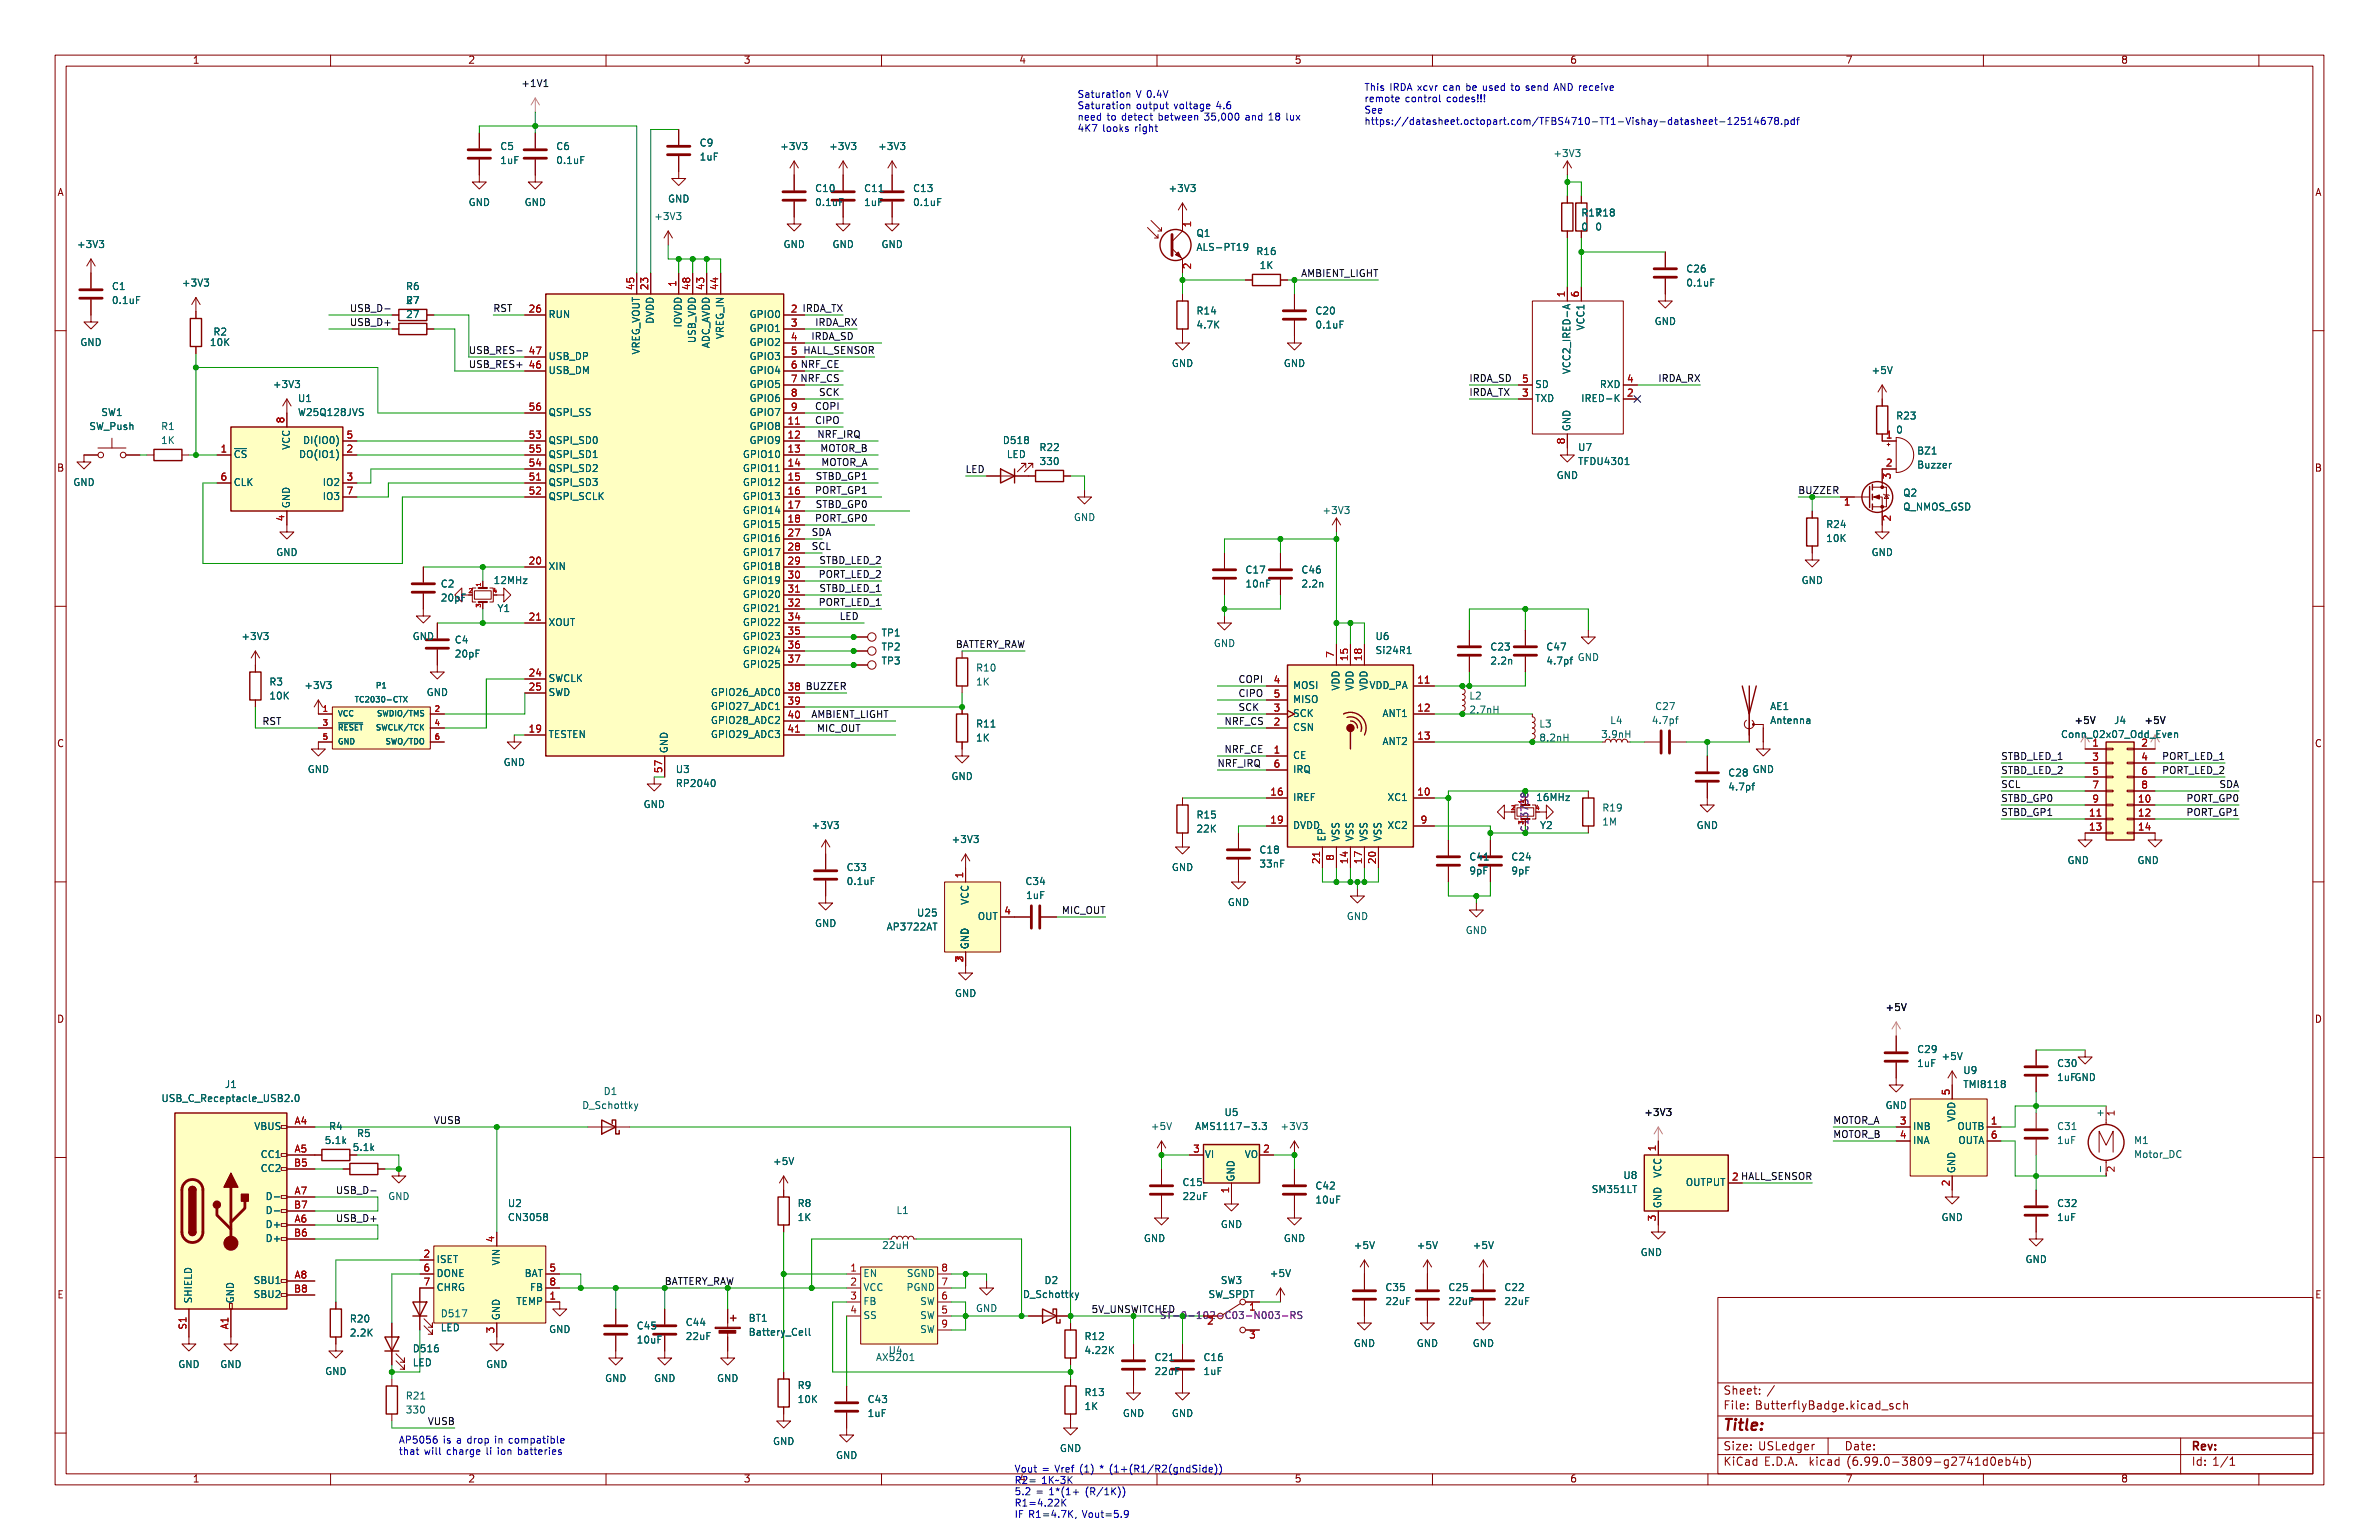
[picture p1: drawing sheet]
<svg xmlns="http://www.w3.org/2000/svg" width="432mm" height="279mm" viewBox="0 0 432 279" stroke-linecap="round" stroke-linejoin="round" font-family="sans-serif">
<defs><g id="words">
<text font-size="2.8" fill="#840000" x="312.8" y="259.7">Title:</text>
<g font-size="2.1" fill="#840000">
<text x="312.8" y="255.9">File: ButterflyBadge.kicad_sch</text>
<text x="312.8" y="253.2">Sheet: /</text>
<text x="312.8" y="263.2">Size: USLedger</text>
<text x="334.8" y="263.2">Date:</text>
<text x="397.8" y="263.2">Rev:</text>
<text x="312.8" y="266">KiCad E.D.A. kicad (6.99.0-3809-g2741d0eb4b)</text>
<text x="397.8" y="266">Id: 1/1</text>
</g>
<g font-size="1.8" fill="#840000">
<text x="35" y="11.7">1</text>
<text x="85" y="11.7">2</text>
<text x="135" y="11.7">3</text>
<text x="185" y="11.7">4</text>
<text x="235" y="11.7">5</text>
<text x="285" y="11.7">6</text>
<text x="335" y="11.7">7</text>
<text x="385" y="11.7">8</text>
<text x="10.3" y="35.6">A</text>
<text x="420.1" y="35.6">A</text>
<text x="10.3" y="85.7">B</text>
<text x="420.1" y="85.7">B</text>
<text x="10.3" y="135.6">C</text>
<text x="420.1" y="135.6">C</text>
<text x="277.5" y="150.4" transform="rotate(-90 277.5 150.4)">C13738</text>
<text x="10.3" y="185.7">D</text>
<text x="420.1" y="185.7">D</text>
<text x="10.4" y="235.7">E</text>
<text x="420.2" y="235.7">E</text>
<text x="35" y="269.1">1</text>
<text x="85" y="269.1">2</text>
<text x="135" y="269.1">3</text>
<text x="235" y="269.1">5</text>
<text x="285" y="269.1">6</text>
<text x="335" y="269.1">7</text>
<text x="385" y="269.1">8</text>
</g>
<g font-size="1.8" fill="#001919">
<text x="95.1" y="15.9">+1V1</text>
<text x="376.9" y="131.4">+5V</text>
<text x="389.6" y="131.4">+5V</text>
<text x="342.6" y="183.5">+5V</text>
<text x="298.9" y="202.6">+3V3</text>
</g>
<g font-size="1.8" fill="#0000c2">
<text x="195.6" y="18">Saturation V 0.4V</text>
<text x="247.6" y="16.7">This IRDA xcvr can be used to send AND receive</text>
<text x="195.6" y="20">Saturation output voltage 4.6</text>
<text x="195.6" y="22.1">need to detect between 35,000 and 18 lux</text>
<text x="247.6" y="18.7">remote control codes!!!</text>
<text x="247.6" y="20.8">See</text>
<text x="247.6" y="22.9">https://datasheet.octopart.com/TFBS4710-TT1-Vishay-datasheet-12514678.pdf</text>
<text x="195.6" y="24.1">4K7 looks right</text>
<text x="72.4" y="262.1">AP5056 is a drop in compatible</text>
<text x="72.4" y="264.2">that will charge li ion batteries</text>
<text x="184.1" y="267.4">Vout = Vref (1) * (1+(R1/R2(gndSide))</text>
<text x="184.1" y="269.4">R2= 1K~3K</text>
<text x="185" y="269.1">4</text>
<text x="184.1" y="271.5">5.2 = 1*(1+ (R/1K))</text>
<text x="184.1" y="273.5">R1=4.22K</text>
<text x="184.1" y="275.6">IF R1=4.7K, Vout=5.9</text>
</g>
<g font-size="1.8" fill="#006464">
<text x="90.9" y="27.3">C5</text>
<text x="90.9" y="29.8">1uF</text>
<text x="101.1" y="27.3">C6</text>
<text x="101.3" y="29.8">0.1uF</text>
<text x="127.1" y="26.7">C9</text>
<text x="127.1" y="29.2">1uF</text>
<text x="142.1" y="27.3">+3V3</text>
<text x="150.9" y="27.3">+3V3</text>
<text x="159.8" y="27.3">+3V3</text>
<text x="282.4" y="28.6">+3V3</text>
<text x="148.2" y="34.9">C10</text>
<text x="157.1" y="34.9">C11</text>
<text x="165.9" y="34.9">C13</text>
<text x="212.5" y="34.9">+3V3</text>
<text x="85" y="37.5">GND</text>
<text x="95.2" y="37.5">GND</text>
<text x="119.2" y="40">+3V3</text>
<text x="121.2" y="36.8">GND</text>
<text x="148.3" y="37.5">0.1uF</text>
<text x="157" y="37.5">1uF</text>
<text x="166" y="37.5">0.1uF</text>
<text x="287.1" y="41.9">0</text>
<text x="287.2" y="39.4">R17R18</text>
<text x="289.7" y="41.9">0</text>
<text x="14.4" y="45.1">+3V3</text>
<text x="142.2" y="45.1">GND</text>
<text x="151.1" y="45.1">GND</text>
<text x="160" y="45.1">GND</text>
<text x="217.3" y="43.1">Q1</text>
<text x="217.8" y="45.6">ALS-PT19</text>
<text x="228.2" y="46.4">R16</text>
<text x="20.4" y="52.7">C1</text>
<text x="33.5" y="52.1">+3V3</text>
<text x="73.8" y="52.7">R6</text>
<text x="228.7" y="48.9">1K</text>
<text x="306.3" y="49.5">C26</text>
<text x="306.4" y="52.1">0.1uF</text>
<text x="20.6" y="55.2">0.1uF</text>
<text x="73.9" y="57.8">27</text>
<text x="73.9" y="55.2">27</text>
<text x="99.6" y="57.8">RUN</text>
<text x="118.7" y="58.9" transform="rotate(-90 118.7 58.9)">DVDD</text>
<text x="123.8" y="59.4" transform="rotate(-90 123.8 59.4)">IOVDD</text>
<text x="136.3" y="57.8">GPIO0</text>
<text x="217.4" y="57.2">R14</text>
<text x="217.4" y="59.7">4.7K</text>
<text x="239" y="57.2">C20</text>
<text x="239.1" y="59.7">0.1uF</text>
<text x="287.7" y="59.8" transform="rotate(-90 287.7 59.8)">VCC1</text>
<text x="300.3" y="59.1">GND</text>
<text x="14.5" y="62.9">GND</text>
<text x="38.3" y="62.9">10K</text>
<text x="38.8" y="61">R2</text>
<text x="99.6" y="65.4">USB_DP</text>
<text x="116.2" y="64.8" transform="rotate(-90 116.2 64.8)">VREG_VOUT</text>
<text x="126.4" y="62.3" transform="rotate(-90 126.4 62.3)">USB_VDD</text>
<text x="128.9" y="63.7" transform="rotate(-90 128.9 63.7)">ADC_AVDD</text>
<text x="131.4" y="61.6" transform="rotate(-90 131.4 61.6)">VREG_IN</text>
<text x="136.3" y="60.3">GPIO1</text>
<text x="136.3" y="62.9">GPIO2</text>
<text x="136.3" y="65.4">GPIO3</text>
<text x="50" y="70.5">+3V3</text>
<text x="99.6" y="67.9">USB_DM</text>
<text x="136.3" y="67.9">GPIO4</text>
<text x="136.3" y="70.5">GPIO5</text>
<text x="212.7" y="66.7">GND</text>
<text x="233" y="66.7">GND</text>
<text x="278.6" y="70.5">SD</text>
<text x="285.1" y="66.9" transform="rotate(-90 285.1 66.9)">VCC2_IRED-A</text>
<text x="290.4" y="70.5">RXD</text>
<text x="340" y="67.9">+5V</text>
<text x="18.4" y="75.6">SW1</text>
<text x="54.2" y="73">U1</text>
<text x="54.5" y="75.6">W25Q128JVS</text>
<text x="99.6" y="75.6">QSPI_SS</text>
<text x="136.3" y="73">GPIO6</text>
<text x="136.3" y="75.6">GPIO7</text>
<text x="278.6" y="73">TXD</text>
<text x="288" y="73">IRED-K</text>
<text x="344.4" y="76.2">R23</text>
<text x="16.2" y="78.1">SW_Push</text>
<text x="29.3" y="78.1">R1</text>
<text x="29.3" y="80.6">1K</text>
<text x="42.4" y="83.2">~{CS}</text>
<text x="52.7" y="81.7" transform="rotate(-90 52.7 81.7)">VCC</text>
<text x="55" y="83.2">DO(IO1)</text>
<text x="55.9" y="80.6">DI(IO0)</text>
<text x="99.6" y="80.6">QSPI_SD0</text>
<text x="99.6" y="83.2">QSPI_SD1</text>
<text x="135.3" y="83.2">GPIO10</text>
<text x="136.3" y="78.1">GPIO8</text>
<text x="136.3" y="80.6">GPIO9</text>
<text x="182.4" y="80.6">D518</text>
<text x="182.7" y="83.2">LED</text>
<text x="188.9" y="81.9">R22</text>
<text x="285.1" y="78.2" transform="rotate(-90 285.1 78.2)">GND</text>
<text x="286.6" y="81.9">U7</text>
<text x="344.3" y="78.7">0</text>
<text x="348.1" y="82.5">BZ1</text>
<text x="13.3" y="88.3">GND</text>
<text x="42.4" y="88.3">CLK</text>
<text x="58.9" y="88.3">IO2</text>
<text x="99.6" y="88.3">QSPI_SD3</text>
<text x="99.6" y="85.7">QSPI_SD2</text>
<text x="135.3" y="85.7">GPIO11</text>
<text x="135.3" y="88.3">GPIO12</text>
<text x="189" y="84.5">330</text>
<text x="282.5" y="87">GND</text>
<text x="286.8" y="84.5">TFDU4301</text>
<text x="348.2" y="85.1">Buzzer</text>
<text x="52.7" y="92.2" transform="rotate(-90 52.7 92.2)">GND</text>
<text x="58.9" y="90.8">IO3</text>
<text x="99.6" y="90.8">QSPI_SCLK</text>
<text x="135.3" y="90.8">GPIO13</text>
<text x="135.3" y="93.3">GPIO14</text>
<text x="135.3" y="95.9">GPIO15</text>
<text x="194.9" y="94.6">GND</text>
<text x="240.5" y="93.3">+3V3</text>
<text x="331.7" y="95.9">R24</text>
<text x="345.4" y="92.7">Q_NMOS_GSD</text>
<text x="345.5" y="90.2">Q2</text>
<text x="50.1" y="101">GND</text>
<text x="135.3" y="98.4">GPIO16</text>
<text x="135.3" y="101">GPIO17</text>
<text x="331.7" y="98.4">10K</text>
<text x="339.7" y="101">GND</text>
<text x="80.1" y="106.7">C2</text>
<text x="89.9" y="106">12MHz</text>
<text x="99.6" y="103.5">XIN</text>
<text x="135.3" y="103.5">GPIO18</text>
<text x="135.3" y="106">GPIO19</text>
<text x="226.3" y="104.1">C17</text>
<text x="226.3" y="106.7">10nF</text>
<text x="236.4" y="104.1">C46</text>
<text x="236.5" y="106.7">2.2n</text>
<text x="327" y="106">GND</text>
<text x="80.3" y="109.2">20pF</text>
<text x="90.4" y="111.1">Y1</text>
<text x="99.6" y="113.7">XOUT</text>
<text x="135.3" y="108.6">GPIO20</text>
<text x="135.3" y="111.1">GPIO21</text>
<text x="135.3" y="113.7">GPIO22</text>
<text x="44.3" y="116.2">+3V3</text>
<text x="74.9" y="116.2">GND</text>
<text x="82.7" y="116.8">C4</text>
<text x="82.8" y="119.4">20pF</text>
<text x="135.3" y="116.2">GPIO23</text>
<text x="135.3" y="118.7">GPIO24</text>
<text x="160.1" y="115.6">TP1</text>
<text x="160.1" y="118.1">TP2</text>
<text x="220.3" y="117.5">GND</text>
<text x="249.8" y="116.2">U6</text>
<text x="250.1" y="118.7">Si24R1</text>
<text x="270.7" y="118.1">C23</text>
<text x="280.9" y="118.1">C47</text>
<text x="49" y="124.5">R3</text>
<text x="55.7" y="125.1">+3V3</text>
<text x="99.6" y="123.8">SWCLK</text>
<text x="135.3" y="121.3">GPIO25</text>
<text x="160.1" y="120.7">TP3</text>
<text x="177.3" y="124.5">1K</text>
<text x="177.4" y="121.9">R10</text>
<text x="234.7" y="125.1">MOSI</text>
<text x="243.2" y="125.4" transform="rotate(-90 243.2 125.4)">VDD</text>
<text x="245.7" y="125.4" transform="rotate(-90 245.7 125.4)">VDD</text>
<text x="248.3" y="125.4" transform="rotate(-90 248.3 125.4)">VDD</text>
<text x="248.3" y="125.1">VDD_PA</text>
<text x="270.8" y="120.7">2.2n</text>
<text x="281" y="120.7">4.7pf</text>
<text x="286.3" y="120">GND</text>
<text x="49.1" y="127">10K</text>
<text x="77.4" y="126.4">GND</text>
<text x="99.6" y="126.4">SWD</text>
<text x="129.5" y="126.4">GPIO26_ADC0</text>
<text x="129.5" y="128.9">GPIO27_ADC1</text>
<text x="129.5" y="131.4">GPIO28_ADC2</text>
<text x="234.7" y="130.2">SCK</text>
<text x="234.7" y="127.6">MISO</text>
<text x="250.9" y="130.2">ANT1</text>
<text x="266.8" y="127">L2</text>
<text x="267" y="129.5">2.7nH</text>
<text x="292.3" y="131.4">L4</text>
<text x="300.2" y="131.4">4.7pf</text>
<text x="300.6" y="128.9">C27</text>
<text x="321.3" y="128.9">AE1</text>
<text x="321.5" y="131.4">Antenna</text>
<text x="383.8" y="131.4">J4</text>
<text x="99.6" y="134">TESTEN</text>
<text x="121.3" y="136.7" transform="rotate(-90 121.3 136.7)">GND</text>
<text x="129.5" y="134">GPIO29_ADC3</text>
<text x="177.3" y="134.6">1K</text>
<text x="177.4" y="132.1">R11</text>
<text x="234.7" y="137.8">CE</text>
<text x="234.7" y="132.7">CSN</text>
<text x="250.9" y="135.3">ANT2</text>
<text x="279.5" y="132.1">L3</text>
<text x="279.7" y="134.6">8.2nH</text>
<text x="291" y="134">3.9nH</text>
<text x="374.7" y="134">Conn_02x07_Odd_Even</text>
<text x="55.8" y="140.3">GND</text>
<text x="91.4" y="139.1">GND</text>
<text x="122.8" y="140.3">U3</text>
<text x="123.2" y="142.9">RP2040</text>
<text x="172.7" y="141.6">GND</text>
<text x="234.7" y="140.3">IRQ</text>
<text x="313.9" y="141">C28</text>
<text x="314.1" y="143.5">4.7pf</text>
<text x="318.1" y="140.3">GND</text>
<text x="116.8" y="146.7">GND</text>
<text x="217.4" y="148.6">R15</text>
<text x="234.7" y="145.4">IREF</text>
<text x="252.1" y="145.4">XC1</text>
<text x="279.1" y="145.4">16MHz</text>
<text x="290.9" y="149.9">1M</text>
<text x="291" y="147.3">R19</text>
<text x="147.8" y="150.5">+3V3</text>
<text x="173.2" y="153">+3V3</text>
<text x="217.4" y="151.1">22K</text>
<text x="228.8" y="154.9">C18</text>
<text x="234.7" y="150.5">DVDD</text>
<text x="240.7" y="152.7" transform="rotate(-90 240.7 152.7)">EP</text>
<text x="243.2" y="152.7" transform="rotate(-90 243.2 152.7)">VSS</text>
<text x="245.7" y="152.7" transform="rotate(-90 245.7 152.7)">VSS</text>
<text x="248.3" y="152.7" transform="rotate(-90 248.3 152.7)">VSS</text>
<text x="250.8" y="152.7" transform="rotate(-90 250.8 152.7)">VSS</text>
<text x="252.1" y="150.5">XC2</text>
<text x="279.6" y="150.5">Y2</text>
<text x="307.9" y="150.5">GND</text>
<text x="153.9" y="158.1">C33</text>
<text x="154" y="160.7">0.1uF</text>
<text x="186.3" y="160.7">C34</text>
<text x="212.7" y="158.1">GND</text>
<text x="228.9" y="157.5">33nF</text>
<text x="266.8" y="158.8">9pF</text>
<text x="266.9" y="156.2">C41</text>
<text x="274.5" y="158.8">9pF</text>
<text x="274.5" y="156.2">C24</text>
<text x="375.2" y="156.8">GND</text>
<text x="387.9" y="156.8">GND</text>
<text x="166.7" y="166.4">U25</text>
<text x="175.9" y="164.3" transform="rotate(-90 175.9 164.3)">VCC</text>
<text x="177.4" y="167">OUT</text>
<text x="186.4" y="163.2">1uF</text>
<text x="222.8" y="164.5">GND</text>
<text x="244.4" y="167">GND</text>
<text x="147.9" y="168.3">GND</text>
<text x="161.2" y="168.9">AP3722AT</text>
<text x="175.9" y="172.2" transform="rotate(-90 175.9 172.2)">GND</text>
<text x="266" y="169.5">GND</text>
<text x="173.3" y="181">GND</text>
<text x="348.2" y="191.1">C29</text>
<text x="40.9" y="197.5">J1</text>
<text x="348.1" y="193.7">1uF</text>
<text x="352.7" y="192.4">+5V</text>
<text x="356.5" y="194.9">U9</text>
<text x="356.8" y="197.5">TMI8118</text>
<text x="373.5" y="196.2">1uFGND</text>
<text x="373.6" y="193.7">C30</text>
<text x="30.2" y="200">USB_C_Receptacle_USB2.0</text>
<text x="105.9" y="201.3">D_Schottky</text>
<text x="109.7" y="198.8">D1</text>
<text x="222.4" y="202.6">U5</text>
<text x="342.2" y="201.3">GND</text>
<text x="355" y="203.6" transform="rotate(-90 355 203.6)">VDD</text>
<text x="382" y="202.4" transform="rotate(-90 382 202.4)">+</text>
<text x="46.1" y="205.1">VBUS</text>
<text x="59.2" y="207.6">5.1k</text>
<text x="59.8" y="205.1">R4</text>
<text x="64.3" y="208.9">5.1k</text>
<text x="64.9" y="206.4">R5</text>
<text x="209.2" y="205.1">+5V</text>
<text x="218.1" y="205.1">AMS1117-3.3</text>
<text x="232.9" y="205.1">+3V3</text>
<text x="347.2" y="205.1">INB</text>
<text x="347.2" y="207.6">INA</text>
<text x="355.2" y="205.1">OUTB</text>
<text x="355.2" y="207.6">OUTA</text>
<text x="373.5" y="207.6">1uF</text>
<text x="373.6" y="205.1">C31</text>
<text x="387.4" y="207.6">M1</text>
<text x="47.5" y="210.2">CC1</text>
<text x="47.5" y="212.7">CC2</text>
<text x="140.6" y="211.5">+5V</text>
<text x="214.8" y="215.3">C15</text>
<text x="218.7" y="210.2">VI</text>
<text x="224.2" y="214.4" transform="rotate(-90 224.2 214.4)">GND</text>
<text x="225.8" y="210.2">VO</text>
<text x="239" y="215.9">C42</text>
<text x="294.8" y="214">U8</text>
<text x="301.6" y="213.8" transform="rotate(-90 301.6 213.8)">VCC</text>
<text x="305.9" y="215.3">OUTPUT</text>
<text x="355" y="212.9" transform="rotate(-90 355 212.9)">GND</text>
<text x="382" y="212.4" transform="rotate(-90 382 212.4)">-</text>
<text x="387.5" y="210.2">Motor_DC</text>
<text x="49.2" y="217.8">D-</text>
<text x="49.2" y="220.3">D-</text>
<text x="70.4" y="217.8">GND</text>
<text x="92.3" y="219.1">U2</text>
<text x="92.7" y="221.6">CN3058</text>
<text x="144.9" y="219.1">R8</text>
<text x="144.9" y="221.6">1K</text>
<text x="162.8" y="220.3">L1</text>
<text x="214.9" y="217.8">22uF</text>
<text x="239" y="218.4">10uF</text>
<text x="289.2" y="216.5">SM351LT</text>
<text x="301.6" y="219.2" transform="rotate(-90 301.6 219.2)">GND</text>
<text x="352.4" y="221.6">GND</text>
<text x="373.5" y="221.6">1uF</text>
<text x="373.6" y="219.1">C32</text>
<text x="48.7" y="222.9">D+</text>
<text x="48.7" y="225.4">D+</text>
<text x="160.4" y="226.7">22uH</text>
<text x="207.6" y="225.4">GND</text>
<text x="221.6" y="222.9">GND</text>
<text x="233" y="225.4">GND</text>
<text x="246.1" y="226.7">+5V</text>
<text x="257.5" y="226.7">+5V</text>
<text x="267.6" y="226.7">+5V</text>
<text x="297.8" y="228">GND</text>
<text x="46.3" y="233">SBU1</text>
<text x="79.2" y="229.2">ISET</text>
<text x="79.2" y="231.8">DONE</text>
<text x="90.8" y="229.5" transform="rotate(-90 90.8 229.5)">VIN</text>
<text x="94.9" y="231.8">BAT</text>
<text x="156.7" y="231.8">EN</text>
<text x="164.6" y="231.8">SGND</text>
<text x="189.7" y="233">D2</text>
<text x="221.6" y="233">SW3</text>
<text x="230.8" y="231.8">+5V</text>
<text x="367.6" y="229.2">GND</text>
<text x="34.9" y="236.5" transform="rotate(-90 34.9 236.5)">SHIELD</text>
<text x="42.5" y="236.5" transform="rotate(-90 42.5 236.5)">GND</text>
<text x="46.3" y="235.6">SBU2</text>
<text x="79.2" y="234.3">CHRG</text>
<text x="80.3" y="239.1">D517</text>
<text x="90.8" y="239.5" transform="rotate(-90 90.8 239.5)">GND</text>
<text x="93.6" y="236.9">TEMP</text>
<text x="96.2" y="234.3">FB</text>
<text x="135.9" y="239.9">BT1</text>
<text x="156.7" y="234.3">VCC</text>
<text x="156.7" y="236.9">FB</text>
<text x="156.7" y="239.4">SS</text>
<text x="164.6" y="234.3">PGND</text>
<text x="166.8" y="239.4">SW</text>
<text x="166.8" y="236.9">SW</text>
<text x="177.1" y="238.1">GND</text>
<text x="186" y="235.6">D_Schottky</text>
<text x="219.2" y="235.6">SW_SPDT</text>
<text x="251.7" y="234.3">C35</text>
<text x="251.7" y="236.9">22uF</text>
<text x="263.1" y="234.3">C25</text>
<text x="263.1" y="236.9">22uF</text>
<text x="273.3" y="234.3">C22</text>
<text x="273.3" y="236.9">22uF</text>
<text x="63.7" y="240">R20</text>
<text x="63.8" y="242.6">2.2K</text>
<text x="75.3" y="245.4">D516</text>
<text x="80" y="241.6">LED</text>
<text x="99.6" y="241.9">GND</text>
<text x="115.8" y="241.3">C45</text>
<text x="115.8" y="243.8">10uF</text>
<text x="124.7" y="240.7">C44</text>
<text x="124.7" y="243.2">22uF</text>
<text x="136.4" y="242.4">Battery_Cell</text>
<text x="161.4" y="245.7">U4</text>
<text x="166.8" y="241.9">SW</text>
<text x="197.1" y="243.2">R12</text>
<text x="197.2" y="245.7">4.22K</text>
<text x="245.7" y="244.5">GND</text>
<text x="257.1" y="244.5">GND</text>
<text x="267.3" y="244.5">GND</text>
<text x="32.3" y="248.3">GND</text>
<text x="39.9" y="248.3">GND</text>
<text x="59" y="249.6">GND</text>
<text x="74.9" y="248">LED</text>
<text x="88.2" y="248.3">GND</text>
<text x="109.8" y="250.8">GND</text>
<text x="118.7" y="250.8">GND</text>
<text x="130.1" y="250.8">GND</text>
<text x="159.4" y="247">AX5201</text>
<text x="209.8" y="247">C21</text>
<text x="209.8" y="249.6">22uF</text>
<text x="218.6" y="249.6">1uF</text>
<text x="218.7" y="247">C16</text>
<text x="73.9" y="254">R21</text>
<text x="74" y="256.5">330</text>
<text x="144.9" y="252.1">R9</text>
<text x="145" y="254.6">10K</text>
<text x="157.6" y="257.2">1uF</text>
<text x="157.7" y="254.6">C43</text>
<text x="197" y="255.9">1K</text>
<text x="197.1" y="253.4">R13</text>
<text x="203.8" y="257.2">GND</text>
<text x="212.7" y="257.2">GND</text>
<text x="140.3" y="262.3">GND</text>
<text x="192.3" y="263.5">GND</text>
<text x="151.7" y="264.8">GND</text>
</g>
<g font-size="1.8" fill="#a90000">
<text x="216.2" y="41.1" transform="rotate(-90 216.2 41.1)">1</text>
<text x="115.3" y="52.4" transform="rotate(-90 115.3 52.4)">45</text>
<text x="117.9" y="52.4" transform="rotate(-90 117.9 52.4)">23</text>
<text x="122.9" y="51.9" transform="rotate(-90 122.9 51.9)">1</text>
<text x="125.5" y="52.4" transform="rotate(-90 125.5 52.4)">48</text>
<text x="128" y="52.4" transform="rotate(-90 128 52.4)">43</text>
<text x="130.6" y="52.4" transform="rotate(-90 130.6 52.4)">44</text>
<text x="216.2" y="48.8" transform="rotate(-90 216.2 48.8)">2</text>
<text x="284.2" y="53.8" transform="rotate(-90 284.2 53.8)">1</text>
<text x="286.8" y="53.8" transform="rotate(-90 286.8 53.8)">6</text>
<text x="96.2" y="56.9">26</text>
<text x="143.7" y="59.4">3</text>
<text x="143.7" y="56.9">2</text>
<text x="96.2" y="64.5">47</text>
<text x="143.7" y="62">4</text>
<text x="143.7" y="64.5">5</text>
<text x="96.2" y="67.1">46</text>
<text x="143.7" y="67.1">6</text>
<text x="143.7" y="69.6">7</text>
<text x="276.4" y="69.6">5</text>
<text x="295.4" y="69.6">4</text>
<text x="51.8" y="76.7" transform="rotate(-90 51.8 76.7)">8</text>
<text x="96.2" y="74.7">56</text>
<text x="143.2" y="77.2">11</text>
<text x="143.7" y="72.1">8</text>
<text x="143.7" y="74.7">9</text>
<text x="276.4" y="72.1">3</text>
<text x="295.4" y="72.1">2</text>
<text x="40.1" y="82.3">1</text>
<text x="63" y="82.3">2</text>
<text x="63" y="79.8">5</text>
<text x="96.2" y="79.8">53</text>
<text x="96.2" y="82.3">55</text>
<text x="143.2" y="79.8">12</text>
<text x="143.2" y="82.3">13</text>
<text x="284.2" y="80.5" transform="rotate(-90 284.2 80.5)">8</text>
<text x="342.4" y="79.8">1</text>
<text x="40.1" y="87.4">6</text>
<text x="63" y="87.4">3</text>
<text x="63" y="89.9">7</text>
<text x="96.2" y="87.4">51</text>
<text x="96.2" y="89.9">52</text>
<text x="96.2" y="84.8">54</text>
<text x="143.2" y="84.8">14</text>
<text x="143.2" y="87.4">15</text>
<text x="143.2" y="89.9">16</text>
<text x="342.4" y="84.8">2</text>
<text x="343.2" y="86.9" transform="rotate(-90 343.2 86.9)">3</text>
<text x="51.8" y="94.5" transform="rotate(-90 51.8 94.5)">4</text>
<text x="143.2" y="92.5">17</text>
<text x="143.2" y="95">18</text>
<text x="334.8" y="91.7">1</text>
<text x="343.2" y="94.5" transform="rotate(-90 343.2 94.5)">2</text>
<text x="143.2" y="97.5">27</text>
<text x="143.2" y="100.1">28</text>
<text x="96.2" y="102.6">20</text>
<text x="143.2" y="102.6">29</text>
<text x="143.2" y="105.2">30</text>
<text x="143.2" y="107.7">31</text>
<text x="96.2" y="112.8">21</text>
<text x="143.2" y="110.2">32</text>
<text x="143.2" y="112.8">34</text>
<text x="143.2" y="115.3">35</text>
<text x="143.2" y="117.9">36</text>
<text x="242.3" y="119.2" transform="rotate(-90 242.3 119.2)">7</text>
<text x="244.9" y="119.7" transform="rotate(-90 244.9 119.7)">15</text>
<text x="247.4" y="119.7" transform="rotate(-90 247.4 119.7)">18</text>
<text x="96.2" y="122.9">24</text>
<text x="96.2" y="125.5">25</text>
<text x="143.2" y="120.4">37</text>
<text x="143.2" y="125.5">38</text>
<text x="231.3" y="124.2">4</text>
<text x="257.5" y="124.2">11</text>
<text x="143.2" y="128">39</text>
<text x="143.2" y="130.6">40</text>
<text x="231.3" y="131.8">2</text>
<text x="231.3" y="129.3">3</text>
<text x="231.3" y="126.7">5</text>
<text x="257.5" y="129.3">12</text>
<text x="96.2" y="133.1">19</text>
<text x="143.2" y="133.1">41</text>
<text x="231.3" y="136.9">1</text>
<text x="257.5" y="134.4">13</text>
<text x="379.9" y="135.6">1</text>
<text x="388.8" y="135.6">2</text>
<text x="120.4" y="140" transform="rotate(-90 120.4 140)">57</text>
<text x="231.3" y="139.4">6</text>
<text x="379.9" y="138.2">3</text>
<text x="379.9" y="140.7">5</text>
<text x="379.9" y="143.3">7</text>
<text x="388.8" y="138.2">4</text>
<text x="388.8" y="140.7">6</text>
<text x="388.8" y="143.3">8</text>
<text x="230.8" y="144.5">16</text>
<text x="230.8" y="149.6">19</text>
<text x="257.5" y="144.5">10</text>
<text x="258" y="149.6">9</text>
<text x="379.4" y="148.3">11</text>
<text x="379.9" y="145.8">9</text>
<text x="388.3" y="145.8">10</text>
<text x="388.3" y="148.3">12</text>
<text x="379.4" y="150.9">13</text>
<text x="388.3" y="150.9">14</text>
<text x="175" y="159.2" transform="rotate(-90 175 159.2)">1</text>
<text x="239.8" y="156.6" transform="rotate(-90 239.8 156.6)">21</text>
<text x="242.3" y="156.1" transform="rotate(-90 242.3 156.1)">8</text>
<text x="244.9" y="156.6" transform="rotate(-90 244.9 156.6)">14</text>
<text x="247.4" y="156.6" transform="rotate(-90 247.4 156.6)">17</text>
<text x="249.9" y="156.6" transform="rotate(-90 249.9 156.6)">20</text>
<text x="182.4" y="166.1">4</text>
<text x="175" y="174.5" transform="rotate(-90 175 174.5)">2</text>
<text x="354.1" y="198.6" transform="rotate(-90 354.1 198.6)">5</text>
<text x="383.8" y="202.4" transform="rotate(-90 383.8 202.4)">1</text>
<text x="53.5" y="204.2">A4</text>
<text x="53.5" y="209.3">A5</text>
<text x="216.7" y="209.3">3</text>
<text x="229.4" y="209.3">2</text>
<text x="300.7" y="208.8" transform="rotate(-90 300.7 208.8)">1</text>
<text x="344.9" y="204.2">3</text>
<text x="344.9" y="206.8">4</text>
<text x="361.5" y="204.2">1</text>
<text x="361.5" y="206.8">6</text>
<text x="53.5" y="211.8">B5</text>
<text x="314.5" y="214.4">2</text>
<text x="354.1" y="215.1" transform="rotate(-90 354.1 215.1)">2</text>
<text x="383.8" y="212.6" transform="rotate(-90 383.8 212.6)">2</text>
<text x="53.5" y="222">A6</text>
<text x="53.5" y="216.9">A7</text>
<text x="53.5" y="219.5">B7</text>
<text x="223.3" y="216.4" transform="rotate(-90 223.3 216.4)">1</text>
<text x="300.7" y="221.5" transform="rotate(-90 300.7 221.5)">3</text>
<text x="53.5" y="224.5">B6</text>
<text x="89.9" y="225.3" transform="rotate(-90 89.9 225.3)">4</text>
<text x="53.5" y="232.2">A8</text>
<text x="77" y="228.3">2</text>
<text x="77" y="230.9">6</text>
<text x="77" y="233.4">7</text>
<text x="99.8" y="230.9">5</text>
<text x="99.8" y="233.4">8</text>
<text x="154.4" y="230.9">1</text>
<text x="154.4" y="233.4">2</text>
<text x="171" y="233.4">7</text>
<text x="171" y="230.9">8</text>
<text x="53.5" y="234.7">B8</text>
<text x="99.8" y="236">1</text>
<text x="154.4" y="236">3</text>
<text x="154.4" y="238.5">4</text>
<text x="171" y="238.5">5</text>
<text x="171" y="236">6</text>
<text x="226.8" y="237.7">1</text>
<text x="34" y="241.1" transform="rotate(-90 34 241.1)">S1</text>
<text x="41.7" y="241.2" transform="rotate(-90 41.7 241.2)">A1</text>
<text x="89.9" y="241.8" transform="rotate(-90 89.9 241.8)">3</text>
<text x="171" y="241">9</text>
<text x="219.2" y="240.3">2</text>
<text x="226.8" y="242.8">3</text>
</g>
<g font-size="1.8" fill="#0f0f0f">
<text x="235.8" y="50.5">AMBIENT_LIGHT</text>
<text x="63.5" y="56.8">USB_D-</text>
<text x="63.5" y="59.3">USB_D+</text>
<text x="89.5" y="56.8">RST</text>
<text x="143.7" y="56.9">2 IRDA_TX</text>
<text x="148" y="59.3">IRDA_RX</text>
<text x="85.1" y="64.4">USB_RES-</text>
<text x="143.7" y="64.5">5 HALL_SENSOR</text>
<text x="147.2" y="61.9">IRDA_SD</text>
<text x="85.1" y="67">USB_RES+</text>
<text x="143.7" y="67.1">6 NRF_CE</text>
<text x="143.7" y="69.6">7 NRF_CS</text>
<text x="266.7" y="69.5">IRDA_SD</text>
<text x="301" y="69.5">IRDA_RX</text>
<text x="148.1" y="74.6">COPI</text>
<text x="148.1" y="77.1">CIPO</text>
<text x="148.7" y="72">SCK</text>
<text x="266.7" y="72">IRDA_TX</text>
<text x="148.4" y="79.7">NRF_IRQ</text>
<text x="148.6" y="82.2">MOTOR_B</text>
<text x="148" y="89.8">PORT_GP1</text>
<text x="148.1" y="87.3">STBD_GP1</text>
<text x="148.6" y="84.7">MOTOR_A</text>
<text x="175.3" y="86">LED</text>
<text x="148" y="94.9">PORT_GP0</text>
<text x="148.1" y="92.4">STBD_GP0</text>
<text x="147.3" y="97.4">SDA</text>
<text x="147.3" y="100">SCL</text>
<text x="148.6" y="105.1">PORT_LED_2</text>
<text x="148.7" y="102.5">STBD_LED_2</text>
<text x="148.7" y="107.6">STBD_LED_1</text>
<text x="148.6" y="110.1">PORT_LED_1</text>
<text x="152.4" y="112.7">LED</text>
<text x="172.5" y="117.8">BATTERY_RAW</text>
<text x="146.5" y="125.4">BUZZER</text>
<text x="224.8" y="124.1">COPI</text>
<text x="47.6" y="131.7">RST</text>
<text x="146.9" y="130.5">AMBIENT_LIGHT</text>
<text x="222.2" y="131.7">NRF_CS</text>
<text x="224.8" y="126.7">CIPO</text>
<text x="224.8" y="129.2">SCK</text>
<text x="148.3" y="133">MIC_OUT</text>
<text x="222.2" y="136.8">NRF_CE</text>
<text x="221" y="139.4">NRF_IRQ</text>
<text x="363.2" y="138.1">STBD_LED_1</text>
<text x="363.2" y="143.2">SCL</text>
<text x="363.2" y="140.6">STBD_LED_2</text>
<text x="392.5" y="138.1">PORT_LED_1</text>
<text x="392.5" y="140.6">PORT_LED_2</text>
<text x="402.7" y="143.2">SDA</text>
<text x="363.2" y="148.2">STBD_GP1</text>
<text x="363.2" y="145.7">STBD_GP0</text>
<text x="397" y="148.2">PORT_GP1</text>
<text x="397" y="145.7">PORT_GP0</text>
<text x="192.7" y="166">MIC_OUT</text>
<text x="78.7" y="204.1">VUSB</text>
<text x="332.7" y="206.7">MOTOR_B</text>
<text x="332.7" y="204.1">MOTOR_A</text>
<text x="314.5" y="214.4">2 HALL_SENSOR</text>
<text x="61" y="221.9">USB_D+</text>
<text x="61" y="216.8">USB_D-</text>
<text x="77.6" y="258.7">VUSB</text>
</g>
<g font-size="1.8" fill="#009600">
<text x="326.4" y="89.8">BUZZER</text>
<text x="120.6" y="233.3">BATTERY_RAW</text>
<text x="198.1" y="238.4">5V_UNSWITCHED</text>
<text x="214" y="239.4">ST-0-102-C03-N003-RS</text>
</g>
<g font-size="1.4" fill="#006464">
<text x="68.3" y="125">P1</text>
<text x="61.3" y="130">VCC</text>
<text x="65" y="127.5">TC2030-CTX</text>
<text x="68.9" y="130">SWDIO/TMS</text>
<text x="61.3" y="132.6">~{RESET} SWCLK/TCK</text>
<text x="61.3" y="135.1">GND</text>
<text x="70.3" y="135.1">SWO/TDO</text>
</g>
<g font-size="1.4" fill="#a90000">
<text x="58.7" y="129.3">1</text>
<text x="58.7" y="131.8">3</text>
<text x="79" y="129.3">2</text>
<text x="79" y="131.8">4</text>
<text x="58.7" y="134.4">5</text>
<text x="79" y="134.4">6</text>
</g>
<g font-size="1.1" fill="#a90000">
<text x="85.1" y="107.7">2</text>
<text x="87.4" y="106.3" transform="rotate(-90 87.4 106.3)">1</text>
<text x="89.6" y="107.7">4</text>
<text x="87.4" y="110.1" transform="rotate(-90 87.4 110.1)">3</text>
<text x="274.3" y="147.1">2</text>
<text x="276.6" y="149.5" transform="rotate(-90 276.6 149.5)">3</text>
<text x="276.6" y="145.7" transform="rotate(-90 276.6 145.7)">1</text>
<text x="278.8" y="147.1">4</text>
</g>
</g></defs>
<g fill="none" stroke="#840000" stroke-width=".18">
<path d="M10 10h411.8v259.4h-411.8zM12 12h407.8v255.4h-407.8zM60 10v2M110 10v2M160 10v2M210 10v2M260 10v2M310 10v2M360 10v2M410 10v2M87 29v4h1.3l-1.3 1.3-1.3-1.3h1.3M87 24.1v2.8"/>
<path d="M97.2 29v4h1.2l-1.2 1.3-1.3-1.3h1.3M97.2 24.1v2.8M123.2 28.3v4.1h1.3l-1.3 1.3-1.3-1.3h1.3M123.2 23.5v2.8M144.1 36.6v4h1.3l-1.3 1.3-1.2-1.3h1.2M144.1 29.2l-.7 1.3M144.1 29.2v5.3M144.1 29.2l.8 1.3M153 36.6v4h1.3l-1.3 1.3-1.2-1.3h1.2M153 29.2l-.7 1.3M153 29.2v5.3M153 29.2l.8 1.3"/>
<path d="M161.9 36.6v4h1.3l-1.3 1.3-1.2-1.3h1.2M161.9 29.2l-.7 1.3M161.9 29.2v5.3M161.9 29.2l.8 1.3M214.6 36.8v5.1l-1.9 1.9M214.6 36.8l-.7 1.3M214.6 36.8l.8 1.3M284.5 29.2l-.8 1.3M284.5 29.2v2.6M284.5 35.6v1.2M284.5 29.2l.7 1.3M287 35.6v1.2"/>
<path d="M10 60h2M16.5 54.4v4h1.3l-1.3 1.3-1.3-1.3h1.3M16.5 47l-.8 1.3M16.5 47v5.3M16.5 47l.8 1.3M35.6 54l-.8 1.2M35.6 54v3.8M35.6 54l.7 1.2M71.1 59.7h1.3M71.1 57.2h1.3M77.5 59.7h1.2M77.5 57.2h1.2"/>
<path d="M95.2 57.2h3.9M115.6 49.5v3.8M118.1 49.5v3.8M121.3 41.9l-.8 1.3M121.3 41.9v2.6M121.3 41.9l.7 1.3M123.2 49.5v3.8M125.7 49.5v3.8M128.3 49.5v3.8M130.8 49.5v3.8M142.2 59.7h3.8M142.2 57.2h3.8"/>
<path d="M208.3 41.3l1.9 1.9v-.7M208.9 40l1.9 1.9v-.6M209.5 43.2h.7M210.2 41.9h.6M212.7 45.1l1.9 1.9v2.5M214.6 59.7v2.5h1.3l-1.3 1.3-1.2-1.3h1.2M214.6 53.3v1.3M226.1 50.8h1.2M232.4 50.8h1.3M234.9 58.2v4h1.3l-1.3 1.3-1.2-1.3h1.2M234.9 53.3v2.8M278.1 54.6h16.5v24.1h-16.5z"/>
<path d="M284.5 41.9v1.3M284.5 52.1v2.5M287 41.9v1.3M287 52.1v2.5M302.3 50.5v4.1h1.2l-1.2 1.3-1.3-1.3h1.3M302.3 45.7v2.8M419.8 60h2M20.3 79.5v1.8M35.6 62.9v1.2M52.1 72.4v5.1M52.1 72.4l-.8 1.3M52.1 72.4l.7 1.3"/>
<path d="M95.2 67.3h3.9M95.2 64.8h3.9M95.2 74.9h3.9M142.2 77.5h3.8M142.2 62.2h3.8M142.2 67.3h3.8M142.2 64.8h3.8M142.2 74.9h3.8M142.2 69.9h3.8M142.2 72.4h3.8M275.6 69.9h2.5M275.6 72.4h2.5"/>
<path d="M284.5 78.7v3.9h1.2l-1.2 1.2-1.3-1.2h1.3M294.6 69.9h2.6M294.6 72.4h2.6M341.6 78.7v1.3h2.6M341.6 69.9l-.7 1.2M341.6 69.9v3.8M341.6 69.9l.8 1.2M344.2 79.4a3.2 3.2 0 0 1 3.1 3.2 3.2 3.2 0 0 1-3.1 3.1zM17.8 82.6h-2.6v1.2h1.3l-1.3 1.3-1.2-1.3h1.2M17.8 81.3h5.1M22.9 82.6h2.5M26.7 82.6h1.2"/>
<path d="M33 82.6h1.3M39.4 82.6h2.5M39.4 87.6h2.5M52.1 92.7v3.8h1.2l-1.2 1.3-1.3-1.3h1.3M62.2 82.6h2.6M62.2 87.6h2.6M62.2 80h2.6M62.2 90.2h2.6M95.2 82.6h3.9M95.2 87.6h3.9M95.2 80h3.9M95.2 90.2h3.9"/>
<path d="M95.2 85.1h3.9M142.2 82.6h3.8M142.2 87.6h3.8M142.2 80h3.8M142.2 90.2h3.8M142.2 85.1h3.8M142.2 92.7h3.8M142.2 95.3h3.8M142.2 97.8h3.8M179.1 86.4h8.9M186.2 84.8v-.7h-.8h.8l-1.5 1.5M187.5 84.8v-.7h-.8h.8l-1.6 1.5"/>
<path d="M193 86.4h1.3M196.8 88.9v1.3h1.3l-1.3 1.2-1.2-1.2h1.2M242.6 94l-.8 1.3M242.6 94v2.5M242.6 94l.7 1.3M328.9 99.1v2.5h1.3l-1.3 1.3-1.2-1.3h1.2M328.9 92.7v1.3M334 90.2h5.3M339.9 90.2h1.7v6.3h1.3l-1.3 1.3-1.2-1.3h1.2M339.9 88.4h2.5v3.5h-2.5M341.9 89.7l.1 .1h.8l.1 .1M342.4 89.8l.4 .6h-.8z"/>
<path d="M342.5 80.6h.5M342.8 80.4v.5M344.2 85.1h-2.6v3.3M10 110h2M46.4 118.1v3.8M46.4 118.1l-.8 1.3M46.4 118.1l.7 1.3M76.8 107.7v4.1h1.3l-1.3 1.2-1.2-1.2h1.2M76.8 102.9v2.8M79.4 117.9v4h1.2l-1.2 1.3-1.3-1.3h1.3M79.4 113v2.8M83.8 108v-1.3l-1.3 1.3 1.3 1.2v-1.2h1.3"/>
<path d="M86.1 107.2h3.1v1.5h-3.1zM86.4 106.7h-.7v2.5h.7M87.6 105.4v1.3M87.6 109.2v1.3M88.9 106.7h.6v2.5h-.6M90.2 108h1.2v-1.3l1.3 1.3-1.3 1.2v-1.2M95.2 102.9h3.9M95.2 113h3.9M142.2 115.6h3.8M142.2 118.1h3.8M142.2 102.9h3.8M142.2 113h3.8"/>
<path d="M142.2 100.3h3.8M142.2 105.4h3.8M142.2 108h3.8M142.2 110.5h3.8M154.9 115.6h2.6M154.9 118.1h2.6M174.6 118.1v1.3M222.2 111.8v1.2h1.3l-1.3 1.3-1.2-1.3h1.2M222.2 100.3v2.8M222.2 105.2v2.8M232.4 100.3v2.8M232.4 105.2v2.8"/>
<path d="M242.6 116.8v3.9M245.1 116.8v3.9M247.6 116.8v3.9M266.7 114.3v2.8M266.7 119.1v2.8M276.9 114.3v2.8M276.9 119.1v2.8M288.3 114.3v1.3h1.3l-1.3 1.2-1.3-1.2h1.3M419.8 110h2M46.4 127v1.3M57.8 127l-.8 1.3M57.8 127v2.5h2.5"/>
<path d="M57.8 127l.7 1.3M57.8 132.1h2.5M60.3 128.3h17.8v7.6h-17.8zM60.3 134.6h-2.5v1.3h1.3l-1.3 1.3-1.3-1.3h1.3M78.1 134.6h2.5M78.1 129.5h2.5M78.1 132.1h2.5M93.3 133.4v1.2h1.3l-1.3 1.3-1.2-1.3h1.2M95.2 133.4h3.9M95.2 123.2h3.9M95.2 125.7h3.9M120.6 137.2v3.8"/>
<path d="M142.2 120.7h3.8M142.2 133.4h3.8M142.2 125.7h3.8M142.2 128.3h3.8M142.2 130.8h3.8M154.9 120.7h2.6M174.6 134.6v2.6h1.3l-1.3 1.2-1.2-1.2h1.2M174.6 124.5v1.2M174.6 128.3v1.2M229.9 129.5h3.8M229.9 132.1h3.8M229.9 137.2h3.8"/>
<path d="M229.9 124.5h3.8M229.9 127h3.8M229.9 139.7h3.8M233.7 128.9l1.2 .6-1.2 .7M256.5 134.6h3.8M256.5 129.5h3.8M256.5 124.5h3.8M265.4 124.5v.5l.4 .1 .1 .3-.1 .4-.4 .2 .4 .1 .1 .4-.1 .3-.4 .2 .4 .2 .1 .3-.1 .3-.4 .2 .4 .2 .1 .3-.1 .4-.4 .1v.5M278.1 129.5v.5l.4 .2 .1 .3-.1 .4-.4 .2 .4 .1 .1 .3-.1 .4-.4 .2 .4 .1 .1 .4-.1 .3-.4 .2 .4 .1 .1 .4-.1 .3-.4 .2v.5M298.4 134.6h2.8M303.3 134.6h2.8M309.9 137.2v2.8"/>
<path d="M317 130.7a.85 .85 0 0 0-.1 1.2 .85 .85 0 0 0 1.2 0 .85 .85 0 0 0-.1-1.2M317.5 129.5v5.1M318.3 131.4h1.7v4.5h1.3l-1.3 1.3-1.2-1.3h1.2M378.5 135.9h3.8M378.5 138.4h3.8M382.3 138.3h1.2v.3h-1.2zM382.3 135.8h1.2v.2h-1.2zM386.1 138.3h1.2v.3h-1.2zM386.1 135.8h1.2v.2h-1.2zM387.3 135.9h3.9M387.3 138.4h3.9M10 160h2"/>
<path d="M118.7 141v1.2h1.3l-1.3 1.3-1.2-1.3h1.2M149.9 159.8v4h1.2l-1.2 1.3-1.3-1.3h1.3M149.9 152.4v5.3M149.9 152.4l-.8 1.3M149.9 152.4l.7 1.3M175.3 154.9v5.1M175.3 154.9l-.8 1.3M175.3 154.9l.7 1.3M214.6 151.1v2.6h1.3l-1.3 1.2-1.2-1.2h1.2M214.6 144.8v1.3M224.8 156v4h1.3l-1.3 1.3-1.3-1.3h1.3M224.8 151.1v2.8"/>
<path d="M229.9 144.8h3.8M229.9 149.9h3.8M240 153.7v3.8M242.6 153.7v3.8M245.1 153.7v3.8M247.6 153.7v3.8M250.2 153.7v3.8M256.5 151.1h.1M256.5 144.8h3.8M256.5 149.9h3.8M262.9 152.4v2.8M262.9 157.2v2.8"/>
<path d="M270.5 152.4v2.8M270.5 157.2v2.8M273 147.3v-1.2l-1.2 1.2 1.2 1.3v-1.3h1.3M275.3 146.6h3.1v1.5h-3.1zM275.6 146.1h-.6v2.5h.6M278.1 146.1h.7v2.5h-.7M279.4 147.3h1.3v-1.2l1.2 1.2-1.2 1.3v-1.3M288.3 143.5v1.3M288.3 149.9v1.2M309.9 142v4.1h1.2l-1.2 1.2-1.3-1.2h1.3M378.5 146.1h3.8M378.5 148.6h3.8"/>
<path d="M378.5 141h3.8M378.5 143.5h3.8M382.3 151h1.2v.3h-1.2zM382.3 148.5h1.2v.2h-1.2zM382.3 145.9h1.2v.3h-1.2zM382.3 143.4h1.2v.2h-1.2zM382.3 140.8h1.2v.3h-1.2zM382.3 151.1h-3.8v1.3h1.2l-1.2 1.3-1.3-1.3h1.3M386.1 151h1.2v.3h-1.2zM386.1 148.5h1.2v.2h-1.2zM386.1 145.9h1.2v.3h-1.2zM386.1 143.4h1.2v.2h-1.2z"/>
<path d="M386.1 140.8h1.2v.3h-1.2zM387.3 151.1h3.9v1.3h1.2l-1.2 1.3-1.3-1.3h1.3M387.3 146.1h3.9M387.3 148.6h3.9M387.3 141h3.9M387.3 143.5h3.9M419.8 160h2M171.4 160h10.2v12.7h-10.2zM175.3 172.7v3.8h1.2l-1.2 1.3-1.3-1.3h1.3M181.6 166.4h5.3M189 166.4h2.8M246.4 161.3v1.3h1.2l-1.2 1.2-1.3-1.2h1.3"/>
<path d="M268 163.8v1.3h1.2l-1.2 1.3-1.3-1.3h1.3M344.2 192.8v4.1h1.2l-1.2 1.2-1.3-1.2h1.3M344.2 188v2.8M346.7 199.4h14v14h-14zM354.3 194.3l-.7 1.3M354.3 194.3v5.1M354.3 194.3l.8 1.3M369.6 190.5v2.8M369.6 195.3v2.8M378.5 190.5v1.3h1.2l-1.2 1.2-1.3-1.2h1.3M10 210h2M51.1 219.5h1v.5h-1z"/>
<path d="M51.1 216.9h1v.5h-1zM51.1 211.8h1v.5h-1zM51.1 209.3h1v.5h-1zM51.1 204.2h1v.5h-1zM52.1 204.5h5M52.1 212.1h5M52.1 209.6h6.3M52.1 217.2h5M52.1 219.7h5M62.2 212.1h1.3M63.5 209.6h1.3M68.6 212.1h1.2"/>
<path d="M72.4 212.1v1.3h1.3l-1.3 1.2-1.3-1.2h1.3M106.7 204.5h7.6M142.2 213.4v3.8M142.2 213.4l-.7 1.2M142.2 213.4l.8 1.2M210.8 216.9v4.1h1.3l-1.3 1.3-1.3-1.3h1.3M210.8 207v2.6M210.8 212.1v2.8M210.8 207l-.7 1.3M210.8 207l.8 1.3M215.9 209.6h2.5M223.5 214.6v3.8h1.3l-1.3 1.3-1.3-1.3h1.3"/>
<path d="M228.6 209.6h2.5M234.9 216.9v4.1h1.3l-1.3 1.3-1.2-1.3h1.2M234.9 207v2.6M234.9 212.1v2.8M234.9 207l-.7 1.3M234.9 207l.8 1.3M301 219.7v3.8h1.3l-1.3 1.3-1.3-1.3h1.3M301 207v2.6M313.7 214.6h2.5M344.2 204.5h2.5M344.2 207h2.5M354.3 213.4v3.8h1.3l-1.3 1.2-1.2-1.2h1.2"/>
<path d="M360.7 204.5h2.5M360.7 207h2.5M369.6 201.9v2.8M369.6 206.8v2.8M369.6 215.9v2.8M381 209v-3.8l1.3 2.6 1.2-2.6v3.8M382.3 200.7v3.3M382.3 210.5v2.9M419.8 210h2M34.3 237.5v6.3h1.3l-1.3 1.3-1.3-1.3h1.3M41.7 236.5h.5v1h-.5zM41.9 237.5v6.3h1.3l-1.3 1.3-1.3-1.3h1.3"/>
<path d="M51.1 234.7h1v.5h-1zM51.1 232.2h1v.5h-1zM51.1 224.5h1v.5h-1zM51.1 222h1v.5h-1zM52.1 224.8h5M52.1 222.3h5M52.1 232.4h5M52.1 235h5M61 236.2v1.3M76.2 231.1h2.5M76.2 228.6h2.5M77 239.3l1.5 1.5v-.8v.8h-.8"/>
<path d="M78.7 226.1h20.4v13.9h-20.4zM78.7 233.7h-2.5v7.6M90.2 223.5v2.6M99.1 236.2h2.5v1.3h1.3l-1.3 1.3-1.3-1.3h1.3M99.1 231.1h2.5M99.1 233.7h2.5M111.8 237.5v2.8M120.6 237.5v2.8M132.1 237.5v3.3M142.2 222.3v1.2M153.7 238.8h2.5M153.7 231.1h2.5"/>
<path d="M153.7 233.7h2.5M153.7 236.2h2.5M156.2 229.9h14v13.9h-14zM161.3 224.8h.5l.2-.4 .3-.1 .4 .1 .1 .4 .2-.4 .3-.1 .4 .1 .1 .4 .2-.4 .3-.1 .4 .1 .1 .4 .2-.4 .4-.1 .3 .1 .2 .4h.5M170.2 238.8h2.5M170.2 231.1h2.5M170.2 233.7h2.5M170.2 236.2h2.5M179.1 232.4v1.3h1.2l-1.2 1.3-1.3-1.3h1.3M186.7 238.8h7.6M225.2 236.5l-3.2 2M226.1 236.2h2.5"/>
<path d="M232.4 233.7v2.5M232.4 233.7l-.8 1.3M232.4 233.7l.8 1.3M247.6 236v4h1.3l-1.3 1.3-1.2-1.3h1.2M247.6 228.6v5.3M247.6 228.6l-.7 1.3M247.6 228.6l.8 1.3M259.1 236v4h1.2l-1.2 1.3-1.3-1.3h1.3M259.1 228.6v5.3M259.1 228.6l-.8 1.3M259.1 228.6l.7 1.3M269.2 236v4h1.3l-1.3 1.3-1.2-1.3h1.2"/>
<path d="M269.2 228.6v5.3M269.2 228.6l-.7 1.3M269.2 228.6l.8 1.3M311.8 235.4h108v32h-108zM369.6 220.7v4.1h1.2l-1.2 1.3-1.3-1.3h1.3M10 260h2M61 242.6v2.5h1.2l-1.2 1.3-1.3-1.3h1.3M71.1 240v7.7M71.1 250.2v1.3M71.1 256.5v1.3M71.9 246.9l1.5 1.5v-.7v.7h-.8M71.9 245.6l1.5 1.5v-.7v.7h-.8"/>
<path d="M77 240.5l1.5 1.6v-.8v.8h-.8M90.2 240v3.8h1.2l-1.2 1.3-1.3-1.3h1.3M111.8 242.3v4.1h1.2l-1.2 1.3-1.3-1.3h1.3M120.6 242.3v4.1h1.3l-1.3 1.3-1.2-1.3h1.2M132.1 241.8v4.6h1.2l-1.2 1.3-1.3-1.3h1.3M142.2 255.3v2.5h1.3l-1.3 1.3-1.2-1.3h1.2M142.2 248.9v1.3M153.7 256.3v4.1h1.2l-1.2 1.2-1.3-1.2h1.3M153.7 251.5v2.8M170.2 241.3h2.5M194.3 256.5v2.6h1.3l-1.3 1.3-1.3-1.3h1.3M194.3 240v1.3"/>
<path d="M194.3 246.4v1.3M194.3 250.2v1.3M205.7 248.7v4h1.3l-1.3 1.3-1.2-1.3h1.2M205.7 243.8v2.8M214.6 248.7v4h1.3l-1.3 1.3-1.2-1.3h1.2M214.6 243.8v2.8M226.1 241.3h2.5M311.8 256.9h108M311.8 250.9h108M322.1 251.4l-1.3 1.9M341.6 255.8h1.1M343.6 254.7h-.4l-.2 .2 .1 .2 .5 .1v.4h-.6"/>
<path d="M344.9 254.7h-.4l-.3 .2v.5l.1 .2h.6M345.6 254.8l.2-.1h.3l.1 1M345.6 254.2v1.5M419.8 260h2M60 267.4v2M110 267.4v2M160 267.4v2M210 267.4v2M260 267.4v2M310 267.4v2M311.8 263.9h108M311.8 260.9h108"/>
<path d="M328.1 262.1l.2 .3-.7 .2M328.2 263l-.1 .1M328.9 262.1v1M329.3 262.1h-.2l-.2 .2M331.8 260.9v3M358.5 265.9h.9M358.5 264.8l.5-.4v1.5M360 267.4v2M360.7 264.9h-.4l-.3 .2v.5l.1 .2h.6M360.7 264.4v1.5M361.5 264.4h.2a.8 .8 0 0 1 .5 .7 .8 .8 0 0 1-.5 .8 .99 .99 0 0 1-.2-1.5zM362.8 265.4l.7-.2-.1-.3h-.4l-.2 .2v.7h.6"/>
<path d="M364.1 264.9h.4l.3 .2v.5l-.1 .2h-.6M364.1 264.4v1.5M365.8 264.3l-.4 1.1h.9M366.1 264.9v1M366.9 264.9h.4l.3 .2v.5l-.1 .2h-.6M366.9 264.4v1.5M368.1 264.1a1.72 1.72 0 0 1 0 2.3M395.8 260.9v6.5M404.3 264.3l-1.2 1.9M404.8 265.9h.8M404.8 264.8l.4-.4v1.5M410 267.4v2"/>
<circle cx="18.3" cy="82.6" r=".51"/>
<circle cx="22.4" cy="82.6" r=".51"/>
<circle cx="158.2" cy="115.6" r=".76"/>
<circle cx="158.2" cy="118.1" r=".76"/>
<circle cx="158.2" cy="120.6" r=".76"/>
<circle cx="225.6" cy="236.2" r=".51"/>
<circle cx="225.6" cy="241.3" r=".51"/>
</g>
<g fill="none" stroke="#840000" stroke-width=".25">
<path d="M283.5 36.8h2v5.1h-2zM286 36.8h2v5.1h-2zM34.5 57.8h2.1v5.1h-2.1zM72.4 58.7h5.1v2h-5.1zM72.4 56.1h5.1v2.1h-5.1zM99.1 53.3h43.1v83.9h-43.1zM213.6 54.6h2v5.1h-2zM227.3 49.8h5.1v2h-5.1zM41.9 77.5h20.3v15.2h-20.3zM340.6 73.7h2v5h-2zM27.9 81.5h5.1v2.1h-5.1zM181.6 85.1l2.5 1.3-2.5 1.2z"/>
<path d="M184.1 85.1v2.5M188 85.3h5v2.1h-5zM327.9 94h2v5.1h-2zM339.3 88.3v3.8M339.9 87.9v1M339.9 89.7v1M339.9 91.4v1.1M173.6 119.4h2v5.1h-2zM45.3 121.9h2.1v5.1h-2.1zM173.6 129.5h2v5.1h-2zM233.7 120.7h22.8v33h-22.8zM243.8 129.5a2.84 2.84 0 0 1 3.3 .6 2.84 2.84 0 0 1 .5 3.3"/>
<path d="M244.5 130.2a1.99 1.99 0 0 1 2 .4 1.99 1.99 0 0 1 .5 2.1M245.1 130.8a1.23 1.23 0 0 1 1.3 1.3M245.1 132.7v3.2M316.2 124.5l1.3 5 1.3-5M317.5 124.5v8.9M382.3 134.6h5v17.8h-5zM213.6 146.1h2v5h-2zM287.3 144.8h2v5.1h-2zM31.7 201.9h20.4v35.6h-20.4zM34.3 215.9a.63 .63 0 0 1 .6-.6 .63 .63 0 0 1 .7 .6M58.4 208.5h5.1v2.1h-5.1zM63.5 211.1h5.1v2h-5.1z"/>
<path d="M109.2 203.2l2.6 1.3-2.6 1.2zM111.1 203.8v-.6h.7v2.5h.6v-.6M141.2 217.2h2.1v5.1h-2.1zM218.4 207.6h10.2v7h-10.2zM298.4 209.6h15.3v10.1h-15.3zM34.3 223.5a.63 .63 0 0 0 .6 .7 .63 .63 0 0 0 .7-.7M59.9 237.5h2.1v5.1h-2.1zM74.9 236.2h2.6l-1.3 2.6zM74.9 238.8h2.6M132.6 239.1h1M133.1 238.6v1M189.2 237.5l2.6 1.3-2.6 1.2z"/>
<path d="M191.1 238.1v-.6h.7v2.5h.6v-.6M69.8 242.6h2.6l-1.3 2.5zM69.8 245.1h2.6M70.1 251.5h2v5h-2zM141.2 250.2h2.1v5.1h-2.1zM193.3 251.5h2v5h-2zM193.3 241.3h2v5.1h-2z"/>
<circle cx="213.4" cy="44.4" r="2.82"/>
<circle cx="340.7" cy="90.2" r="2.79"/>
<circle cx="382.3" cy="207.3" r="3.3"/>
</g>
<g fill="none" stroke="#840000" stroke-width=".51">
<path d="M85 28.7h4M85 27.2h4M95.1 28.7h4.1M95.1 27.2h4.1M121.2 28.1h4M121.2 26.5h4M142.1 36.3h4.1M142.1 34.8h4.1M151 36.3h4.1M151 34.8h4.1M159.9 36.3h4.1M159.9 34.8h4.1"/>
<path d="M14.5 54.1h4M14.5 52.6h4M212.7 42.5v3.9M232.9 57.9h4.1M232.9 56.4h4.1M300.2 50.3h4.1M300.2 48.8h4.1M74.8 107.4h4.1M74.8 105.9h4.1M77.3 117.6h4.1M77.3 116.1h4.1M220.2 104.9h4.1"/>
<path d="M220.2 103.4h4.1M230.4 104.9h4M230.4 103.4h4M264.7 117.3h4M264.7 118.9h4M274.8 117.3h4.1M274.8 118.9h4.1M301.5 132.6v4.1M303 132.6v4.1M147.8 159.5h4.1M147.8 158h4.1M222.8 155.7h4"/>
<path d="M222.8 154.2h4M260.9 157h4M260.9 155.4h4M268.5 157h4M268.5 155.4h4M307.8 140.2h4.1M307.8 141.7h4.1M187.2 164.3v4.1M188.7 164.3v4.1M342.1 192.5h4.1M342.1 191h4.1M367.5 195.1h4.1"/>
<path d="M367.5 193.5h4.1M33.6 214.6a1.9 1.9 0 0 1 2.1-.5 1.9 1.9 0 0 1 1.1 1.8v7.6a1.9 1.9 0 0 1-1.9 1.9 1.9 1.9 0 0 1-1.9-1.9v-7.8l.2-.6zM39.4 219.2v1.3l2.5 2.5M41.9 215.4v10.2M44.4 217.9v1.3l-2.5 2.5M208.8 216.7h4.1M208.8 215.1h4.1M232.9 216.7h4.1M232.9 215.1h4.1M367.5 206.5h4.1M367.5 205h4.1M367.5 218.9h4.1"/>
<path d="M245.6 235.7h4.1M245.6 234.2h4.1M257 235.7h4.1M257 234.2h4.1M267.2 235.7h4.1M267.2 234.2h4.1M367.5 220.5h4.1M109.7 242.1h4.1M109.7 240.5h4.1M118.6 242.1h4.1M118.6 240.5h4.1M151.6 256h4.1"/>
<path d="M151.6 254.5h4.1M203.7 248.4h4.1M203.7 246.9h4.1M212.6 248.4h4.1M212.6 246.9h4.1"/>
</g>
<g fill="#ffffc2" stroke="#ffffc2" stroke-width=".18">
<path d="M41.9 77.5h20.3v15.2h-20.3z"/>
<path d="M99.1 53.3h43.1v83.9h-43.1z"/>
<path d="M60.3 128.3h17.8v7.6h-17.8z"/>
<path d="M171.4 160h10.2v12.7h-10.2z"/>
<path d="M31.7 201.9h20.4v35.6h-20.4z"/>
<path d="M156.2 229.9h14v13.9h-14z"/>
<path d="M233.7 120.7h22.8v33h-22.8z"/>
<path d="M78.7 226.1h20.4v13.9h-20.4z"/>
<path d="M382.3 134.6h5v17.8h-5z"/>
<path d="M218.4 207.6h10.2v7h-10.2z"/>
<path d="M298.4 209.6h15.3v10.1h-15.3z"/>
<path d="M346.7 199.4h14v14h-14z"/>
</g>
<g fill="none" stroke="#006464" stroke-width=".18">
<path d="M226.4 44.3v.8M226.5 44.7l-.1 .1M55.6 79.2h-.3v1.3h.3M284.9 67.3l-1.2 .5M287.3 71.6v1.3M61.4 131.2h4.4M64.5 126.4h.6M73.2 126.4l.7 1M73.9 126.4l-.7 1M394.7 133v.8M394.7 133.1l.2-.1h.3v.8M29.6 198.6v1l.1 .2"/>
<path d="M53.7 198.7l.2-.1a.68 .68 0 0 1 .4 .6 .68 .68 0 0 1-.4 .7l-.3-.5zM48.8 216.4h-.3v1.2h.3M48.8 218.9h-.3v1.3h.3M115.8 200.3l-.3 .8M217.2 204.6h.6M217.5 203.7l-.5 1.2M229.1 203.7h.8l-.5 .5 .4 .1 .1 .4-.3 .2h-.3M195.8 234.6l-.3 .8M146.9 241v1.1l.2 .2"/>
</g>
<path d="M97.2 17.8l-.8 1.3M97.2 17.8v2.5M97.2 17.8l.7 1.3M378.5 133.4v2.5M391.2 133.4v2.5M344.2 185.4l-.8 1.3M344.2 185.4v2.6M344.2 185.4l.7 1.3M301 204.5l-.8 1.2M301 204.5v2.5M301 204.5l.8 1.2" fill="none" stroke="#c28080" stroke-width=".18"/>
<g fill="#840000" stroke="#840000" stroke-width=".18">
<path d="M213.9 45.7l.5 1-1-.5z"/>
<path d="M129.8 240.8h4.6v.2h-4.6z"/>
<path d="M130.5 241.4h3.1v.5h-3.1z"/>
<path d="M340.1 90.2l1-.4v.8z"/>
<circle cx="41.9" cy="225.6" r="1.27"/>
<circle cx="318.3" cy="131.4" r=".18"/>
<circle cx="341.6" cy="91.9" r=".25"/>
<circle cx="341.6" cy="88.4" r=".25"/>
</g>
<path d="M86.9 106.7h1.5M86.9 109.2h1.5" fill="none" stroke="#840000" stroke-width=".38"/>
<g fill="#840000" stroke="#840000" stroke-width=".25">
<path d="M34.3 223.5h1.3a.63 .63 0 0 1-.7 .7 .63 .63 0 0 1-.6-.7z"/>
<path d="M34.3 215.9h1.3v7.6h-1.3z"/>
<path d="M34.5 215.5a.64 .64 0 0 1 .7-.2 .64 .64 0 0 1 .4 .6h-1.3z"/>
<path d="M41.9 212.9l1.3 2.5h-2.6z"/>
<path d="M43.8 216.7h1.3v1.2h-1.3z"/>
<circle cx="39.4" cy="218.6" r=".63"/>
<circle cx="245.1" cy="132.1" r=".63"/>
</g>
<path d="M213 238.7h1M232.8 238.7h.9M234.3 238.6h.6l.2-.2-.1-.3-.7-.1v1.2M234.6 238.6l.5 .6M236.3 238h-.5l-.2 .1v.3l.6 .3 .1 .3-.3 .2h-.4" fill="none" stroke="#840084" stroke-width=".18"/>
<path d="M69.8 56h1M93.8 63.7h1M67.3 216.1h1" fill="none" stroke="#0f0f0f" stroke-width=".18"/>
<g fill="none" stroke="#0000c2" stroke-width=".18">
<path d="M210.3 16.3l-.3 1h.8M210.7 16.8v.9M211.1 16.4l.5 1.3 .4-1.3M219 19.3l.6-.1-.1-.2-.3-.1-.2 .2 .1 .6h.4M221.1 18.4l-.3 .9h.8M221.5 18.9v.8M222.1 19.6v.1M223.3 18.5h-.4a.85 .85 0 0 0 0 1.2l.4-.1 .1-.4-.3-.2h-.3l-.1 .2M266 18.3l.2 .2 .4-.1M266 17.8l.2-.2h.3l.2 .2v.1l-.7 .1M267.6 17.7l-.3-.1-.2 .2 .1 .2 .4 .1v.3h-.5M268.2 17.3v.7"/>
<path d="M268.2 18.3v.2M268.2 17.2v.8M268.3 17.3l-.1 .7M268.8 17.3v.7M268.8 18.3v.2M268.8 17.2v.8M268.9 17.3l-.1 .7M269.4 17.3v.7M269.4 18.3v.2M269.4 17.2v.8M269.5 17.3l-.1 .7M287 15.6h-.2"/>
<path d="M287.4 16l.6-.1v-.3h-.4l-.2 .1 .1 .6h.5M289.1 15.6h-.4l-.2 .2 .1 .5h.5M289.6 16l.6-.1-.1-.3h-.3l-.2 .1v.6h.5M290.7 15.1v.2M290.7 15.6v.8M291.2 15.6l.3 .8 .3-.8M292.2 16l.6-.1v-.3h-.4l-.2 .1 .1 .6h.5M207.7 23l.3 .1M208 23v1l-.2 .3M208 23.8l-.3 .1M208.7 23.1l.1-.1 .3 .1 .1 .8M208.7 22.6v1.3"/>
<path d="M209.6 23h.5M209.8 22.6v1.1l.3 .2M230.3 21.8h.8M230.3 20.9l.4-.4v1.3M231.8 21.1l-.3 .2 .1 .4 .2 .1h.2l.3-.2-.1-.4-.2-.1M231.8 21.1l-.3-.3 .3-.3h.2l.3 .3-.3 .3M231.8 21.1h.2M233.6 20.5v1.1l.2 .2M234.2 20.9l.1 .8 .3 .1 .2-.1M234.8 20.9v.9M235.3 20.9l.6 .9M235.9 20.9l-.6 .9"/>
<path d="M310.3 22.5h.5M310.3 21.8l.4-.1 .1 .3-.6 .2M311.2 21.7h.5M311.4 21.3v1.1l.3 .2M312.1 22.1h1M313.6 22.6h.8M313.6 21.7l.4-.4v1.3M314.8 21.4l.5-.1 .3 .4-.8 .9h.8M316.7 21.3h-.6l-.1 .6 .2-.1 .5 .1 .1 .1-.1 .5-.2 .1-.5-.1M317.3 22.6h.7M317.3 21.7l.3-.4v1.3M318.8 21.3l-.3 .9h.8"/>
<path d="M319.1 21.7v.9M320.3 21.3l-.4 .1a.86 .86 0 0 0 0 1.2l.4-.1 .1-.5-.2-.2-.4 .1-.1 .1M320.8 21.3h.9l-.6 1.3M322.3 21.9l-.2 .2v.2l.2 .3h.3l.2-.3v-.2l-.2-.2M322.3 21.9l-.2-.3 .2-.3h.3l.2 .3-.2 .3M322.3 21.9h.3M323.4 22.5v.1M324 21.8l.3-.1 .3 .3-.1 .5h-.5M324 21.7v1.3M325.7 21.8l-.4-.1-.2 .3 .1 .5h.5M325.7 21.3v1.3M326.1 21.7h.5"/>
<path d="M326.6 21.3l-.3 .2v1.1M96.4 262.6v1.1l.3 .2M96.9 263h.5M97.1 262.6v1.1l.3 .2M97.5 261h.5l.1 .8M97.8 263.5l.6-.2-.1-.2-.3-.1-.2 .2v.6h.5M98.1 261.3h-.4l-.2 .2 .2 .3h.4M98.5 261h.5M98.7 260.6v1l.3 .2M98.9 263v.9M99.3 263l-.4 .3M99.4 260.6v.1"/>
<path d="M99.4 261v.8M99.7 262.6v.1M99.7 263v.9M100 261h.4l.2 .2-.1 .6h-.5M100 260.6v1.2M100.3 263.5l.6-.2-.1-.2-.3-.1-.2 .2v.6h.5M101.2 260.6v1l.2 .2M101.8 261.4l.6-.1-.1-.3h-.3l-.2 .2v.6h.5M101.8 263.1l-.3-.1-.1 .2v.2l.4 .1v.3h-.4M192.7 272v1.3M192.9 272.5l.6 .8M193.5 272l-.8 .7"/>
<path d="M194 268.4l.6 .7M194.6 267.9l-.7 .7M200.2 269.9l-1.1 1.6M200.5 271.2h.8M200.5 270.3l.4-.4v1.3M201.8 269.9v1.3M202 270.5l.5 .7M202.5 269.9l-.7 .8M202.9 274h-.6l-.1 .6 .2-.1 .4 .1 .2 .2-.1 .4-.2 .1-.5-.1M202.9 269.7a1.46 1.46 0 0 1 0 2M203.5 275.2v.1M203.8 269.7a1.46 1.46 0 0 1 0 2"/>
<path d="M204.8 274.6l-.3 .2h-.2l-.2-.2v-.3l.2-.3h.2l.3 .3a.84 .84 0 0 1-.4 1h-.2M214.3 266.3h.5v.8M216 266.3l-.4-.1-.2 .3 .1 .5h.5M216 265.8v1.3M217.2 265.9l-.5-.1-.1 .1v.4l.5 .2 .1 .3-.2 .3-.5-.1M217.8 265.8v.1M217.8 266.2v.9M218.9 266.3l-.3-.1-.3 .3 .1 .5h.5M218.9 265.8v1.3M219.5 266.7l.6-.2-.1-.2-.4-.1-.1 .2v.6h.5M220.5 265.6a1.46 1.46 0 0 1 0 2M221.3 265.6a1.46 1.46 0 0 1 0 2"/>
</g>
<g fill="none" stroke="#009600" stroke-width=".18">
<path d="M87 24.1v-1.2h28.6v26.6M97.2 20.3v3.8M123.2 23.5h-5.1v26M284.5 31.8v3.8M284.5 33h2.5v2.6M59.7 59.7h11.4M59.7 57.2h11.4M78.7 59.7h3.8v7.6h12.7M78.7 57.2h6.4v7.6h10.1M89.5 57.2h5.7M121.3 44.5v2.5h9.5v2.5M123.2 47v2.5"/>
<path d="M125.7 47v2.5M128.3 47v2.5M146 59.7h9.6M146 57.2h7M214.6 50.8h11.5M214.6 49.5v3.8M233.7 50.8h16.5M234.9 50.8v2.5M284.5 43.2v8.9M287 45.7h15.3M287 43.2v8.9M35.6 66.7h33v8.2h26.6"/>
<path d="M35.6 64.1v18.5M146 62.2h14M146 67.3h7M146 64.8h12.7M146 69.9h7M146 74.9h7M146 72.4h7M146 77.5h7M266.7 69.9h8.9M266.7 72.4h8.9M297.2 69.9h11.4M25.4 82.6h1.3"/>
<path d="M34.3 82.6h5.1M39.4 87.6h-2.6v14.6h36.2v-12h22.2M64.8 82.6h30.4M64.8 80h30.4M95.2 87.6h-24.7v2.6h-5.7M95.2 85.1h-27.9v2.5h-2.5M146 90.2h14M146 97.8h3.2M146 85.1h13.4M146 82.6h13.4M146 80h13.4M146 95.3h12.7"/>
<path d="M146 87.6h13.4M146 92.7h19.1M175.3 86.4h3.8M194.3 86.4h2.5v2.5M232.4 97.8v2.5M242.6 96.5v20.3M242.6 97.8h-20.4v2.5M334 90.2h-5.1v2.5M76.8 102.9h18.4M79.4 113h15.8M87.6 102.9v2.5M87.6 110.5v2.5"/>
<path d="M146 113h10.8M146 110.5h14M146 108h14M146 118.1h9.6M146 102.9h14M146 105.4h14M146 115.6h9.6M146 100.3h3.2M174.6 118.1h11.5M222.2 108v3.8M232.4 108v2.5h-10.2M242.6 113h5v3.8"/>
<path d="M245.1 113v3.8M266.7 114.3v-3.8h21.6v3.8M276.9 110.5v3.8M46.4 128.3v3.8h11.4M93.3 133.4h1.9M95.2 123.2h-6.9v8.9h-7.7M95.2 125.7v3.8h-14.6M146 133.4h16.6M146 130.8h16.6M146 120.7h9.6M146 125.7h7.7M174.6 125.7v2.6h-28.6"/>
<path d="M221 127h8.9M221 132.1h8.9M221 129.5h8.9M221 124.5h8.9M221 139.7h8.9M221 137.2h8.9M260.3 129.5h17.8M260.3 134.6h30.5M266.7 121.9v2.6M276.9 121.9v2.6h-16.6M295.9 134.6h2.5M306.1 134.6h11.4"/>
<path d="M309.9 134.6v2.6M363.2 138.4h15.3M391.2 138.4h12.7M118.7 141h1.9M214.6 144.8h15.3M229.9 149.9h-5.1v1.2M240 157.5v2.5h10.2v-2.5M242.6 157.5v2.5M245.1 157.5v2.5M247.6 157.5v2.5M260.3 149.9h10.2v2.5M260.3 144.8h2.6"/>
<path d="M270.5 151.1h17.8M276.9 143.5v1.3M276.9 149.9v1.2M288.3 143.5h-25.4v8.9M363.2 141h15.3M363.2 143.5h15.3M363.2 146.1h15.3M363.2 148.6h15.3M391.2 141h12.7M391.2 143.5h15.2M391.2 146.1h15.2M391.2 148.6h15.2"/>
<path d="M191.8 166.4h8.9M246.4 160v1.3M262.9 160v2.6h7.6v-2.6M268 162.6v1.2M369.6 198.1v3.8M369.6 190.5h8.9M57.1 217.2h11.5v2.5h-11.5M57.1 204.5h49.6M57.1 212.1h5.1M64.8 209.6h7.6v2.5h-2.6M90.2 204.5v19M114.3 204.5h80v35.5"/>
<path d="M215.9 209.6h-5.1v2.5M231.1 209.6h3.8v2.5M316.2 214.6h12.7M332.7 204.5h11.5M332.7 207h11.5M363.2 207h2.6v6.4h16.5M369.6 209.6v6.3M382.3 200.7h-16.5v3.8h-2.6M57.1 222.3h11.5v2.5h-11.5M76.2 231.1h-5.1v8.9M76.2 228.6h-15.2v7.6M101.6 231.1h3.8v2.6"/>
<path d="M101.6 233.7h52.1M111.8 233.7v3.8M120.6 233.7v3.8M132.1 233.7v3.8M142.2 223.5v25.4M142.2 231.1h11.5M153.7 236.2h-2.6v12.7h43.2M153.7 238.8v12.7M161.3 224.8h-14v8.9M166.4 224.8h19v14M172.7 236.2h2.6v5.1h-2.6M172.7 238.8h14"/>
<path d="M172.7 231.1h6.4v1.3M175.3 231.1v2.6h-2.6M194.3 238.8h24.1M205.7 238.8v5M214.6 238.8v5M228.6 236.2h3.8M71.1 247.7v2.5M71.1 257.8v1.3h11.4M76.2 241.3v7.6h-5.1M194.3 247.7v2.5"/>
</g>
<path d="M296.6 71.8l1.2 1.2M297.8 71.8l-1.2 1.2" fill="none" stroke="#000084" stroke-width=".18"/>
<g fill="#009600" stroke="#009600" stroke-width=".18">
<circle cx="369.6" cy="200.7" r=".46"/>
<circle cx="369.6" cy="213.4" r=".46"/>
<circle cx="247.6" cy="160" r=".46"/>
<circle cx="246.4" cy="160" r=".46"/>
<circle cx="268" cy="162.6" r=".46"/>
<circle cx="242.6" cy="160" r=".46"/>
<circle cx="245.1" cy="160" r=".46"/>
<circle cx="234.9" cy="209.6" r=".46"/>
<circle cx="210.8" cy="209.6" r=".46"/>
<circle cx="97.2" cy="22.9" r=".46"/>
<circle cx="123.2" cy="47" r=".46"/>
<circle cx="125.7" cy="47" r=".46"/>
<circle cx="128.3" cy="47" r=".46"/>
<circle cx="87.6" cy="102.9" r=".46"/>
<circle cx="87.6" cy="113" r=".46"/>
<circle cx="154.9" cy="120.7" r=".46"/>
<circle cx="154.9" cy="118.1" r=".46"/>
<circle cx="35.6" cy="82.6" r=".46"/>
<circle cx="35.6" cy="66.7" r=".46"/>
<circle cx="262.9" cy="144.8" r=".46"/>
<circle cx="265.4" cy="129.5" r=".46"/>
<circle cx="278.1" cy="134.6" r=".46"/>
<circle cx="276.9" cy="143.5" r=".46"/>
<circle cx="270.5" cy="151.1" r=".46"/>
<circle cx="276.9" cy="151.1" r=".46"/>
<circle cx="309.9" cy="134.6" r=".46"/>
<circle cx="214.6" cy="50.8" r=".46"/>
<circle cx="234.9" cy="50.8" r=".46"/>
<circle cx="287" cy="45.7" r=".46"/>
<circle cx="284.5" cy="33" r=".46"/>
<circle cx="232.4" cy="97.8" r=".46"/>
<circle cx="242.6" cy="97.8" r=".46"/>
<circle cx="222.2" cy="110.5" r=".46"/>
<circle cx="245.1" cy="113" r=".46"/>
<circle cx="242.6" cy="113" r=".46"/>
<circle cx="276.9" cy="110.5" r=".46"/>
<circle cx="265.4" cy="124.5" r=".46"/>
<circle cx="266.7" cy="124.5" r=".46"/>
<circle cx="328.9" cy="90.2" r=".46"/>
<circle cx="71.1" cy="248.9" r=".46"/>
<circle cx="105.4" cy="233.7" r=".46"/>
<circle cx="175.3" cy="238.8" r=".46"/>
<circle cx="175.3" cy="231.1" r=".46"/>
<circle cx="174.6" cy="128.3" r=".46"/>
<circle cx="154.9" cy="115.6" r=".46"/>
<circle cx="194.3" cy="248.9" r=".46"/>
<circle cx="111.8" cy="233.7" r=".46"/>
<circle cx="185.4" cy="238.8" r=".46"/>
<circle cx="194.3" cy="238.8" r=".46"/>
<circle cx="147.3" cy="233.7" r=".46"/>
<circle cx="142.2" cy="231.1" r=".46"/>
<circle cx="90.2" cy="204.5" r=".46"/>
<circle cx="72.4" cy="212.1" r=".46"/>
</g>
<use href="#words"/>
</svg>
